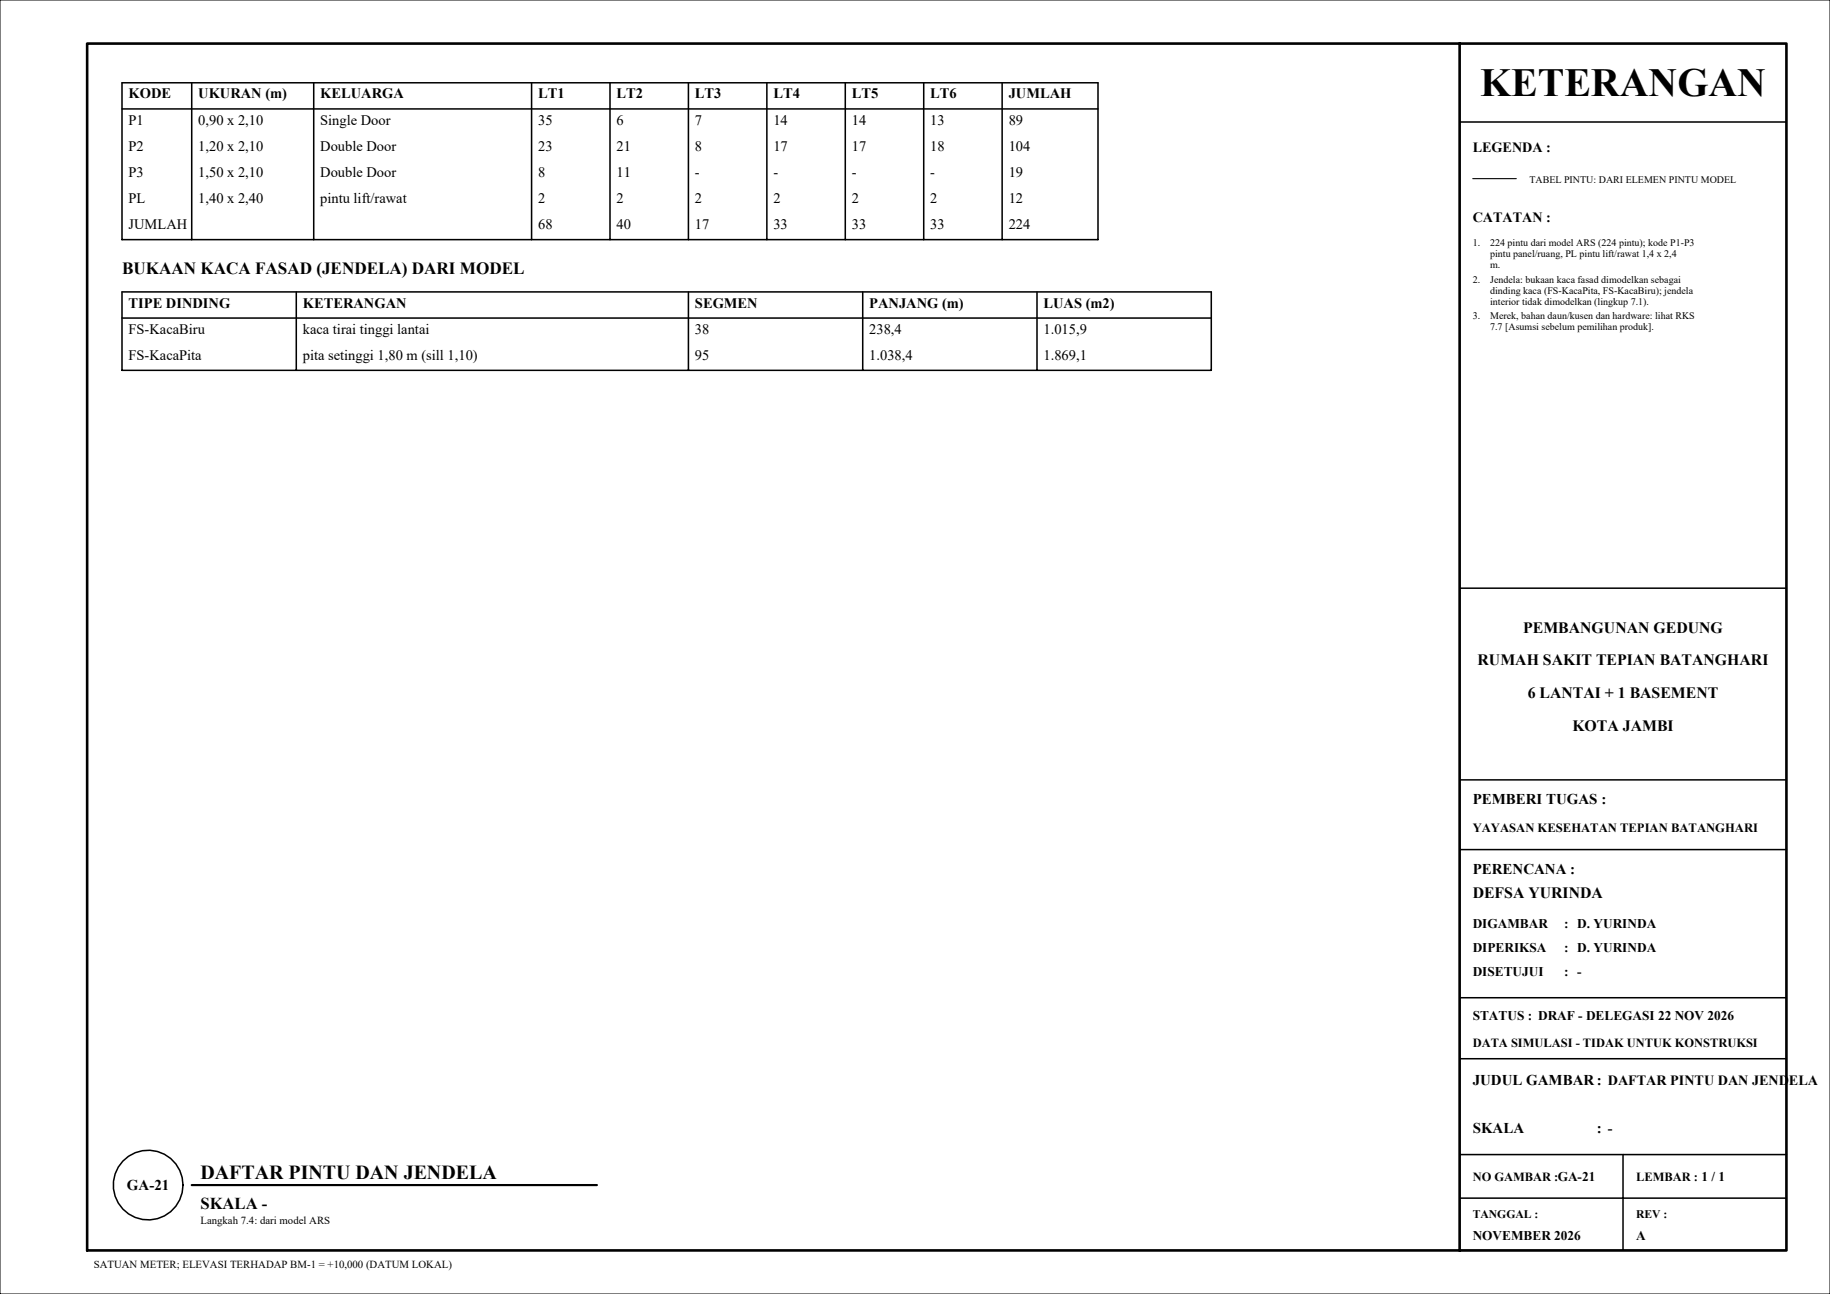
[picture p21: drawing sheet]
<svg xmlns="http://www.w3.org/2000/svg" width="420mm" height="297mm" viewBox="0 0 420 297" stroke-linecap="round" stroke-linejoin="round" font-family="sans-serif">
<defs><g id="words">
<text font-size="9.2" x="339.7" y="22">KETERANGAN</text>
<text font-size="4.6" x="46" y="270.5">DAFTAR PINTU DAN JENDELA</text>
<text font-size="3.9" x="28" y="63">BUKAAN KACA FASAD (JENDELA) DARI MODEL</text>
<text font-size="3.8" x="46" y="277.5">SKALA -</text>
<g font-size="3.6">
<text x="349.6" y="145.2">PEMBANGUNAN GEDUNG</text>
<text x="339.1" y="152.7">RUMAH SAKIT TEPIAN BATANGHARI</text>
<text x="350.6" y="160.2">6 LANTAI + 1 BASEMENT</text>
<text x="360.9" y="167.7">KOTA JAMBI</text>
<text x="338" y="206">DEFSA YURINDA</text>
</g>
<g font-size="3.4">
<text x="338" y="184.5">PEMBERI TUGAS :</text>
<text x="338" y="200.5">PERENCANA :</text>
<text x="338" y="249">JUDUL GAMBAR: DAFTAR PINTU DAN JEND</text>
<text x="338" y="260">SKALA</text>
<text x="366.5" y="260">: -</text>
<text x="29.1" y="273.1">GA-21</text>
</g>
<g font-size="3.3">
<text x="29.5" y="22.6">KODE</text>
<text x="45.5" y="22.6">UKURAN (m)</text>
<text x="73.5" y="22.6">KELUARGA</text>
<text x="123.5" y="22.6">LT1</text>
<text x="141.5" y="22.6">LT2</text>
<text x="159.5" y="22.6">LT3</text>
<text x="177.5" y="22.6">LT4</text>
<text x="195.5" y="22.6">LT5</text>
<text x="213.5" y="22.6">LT6</text>
<text x="231.5" y="22.6">JUMLAH</text>
<text x="29.5" y="28.6">P1</text>
<text x="45.5" y="28.6">0,90 x 2,10</text>
<text x="73.5" y="28.6">Single Door</text>
<text x="123.5" y="28.6">35</text>
<text x="141.5" y="28.6">6</text>
<text x="159.5" y="28.6">7</text>
<text x="177.5" y="28.6">14</text>
<text x="195.5" y="28.6">14</text>
<text x="213.5" y="28.6">13</text>
<text x="231.5" y="28.6">89</text>
<text x="29.5" y="34.6">P2</text>
<text x="45.5" y="34.6">1,20 x 2,10</text>
<text x="73.5" y="34.6">Double Door</text>
<text x="123.5" y="34.6">23</text>
<text x="141.5" y="34.6">21</text>
<text x="159.5" y="34.6">8</text>
<text x="177.5" y="34.6">17</text>
<text x="195.5" y="34.6">17</text>
<text x="213.5" y="34.6">18</text>
<text x="231.5" y="34.6">104</text>
<text x="29.5" y="40.6">P3</text>
<text x="45.5" y="40.6">1,50 x 2,10</text>
<text x="73.5" y="40.6">Double Door</text>
<text x="123.5" y="40.6">8</text>
<text x="141.5" y="40.6">11</text>
<text x="159.5" y="40.6">-</text>
<text x="177.5" y="40.6">-</text>
<text x="195.5" y="40.6">-</text>
<text x="213.5" y="40.6">-</text>
<text x="231.5" y="40.6">19</text>
<text x="29.5" y="46.6">PL</text>
<text x="45.5" y="46.6">1,40 x 2,40</text>
<text x="73.5" y="46.6">pintu lift/rawat</text>
<text x="123.5" y="46.6">2</text>
<text x="141.5" y="46.6">2</text>
<text x="159.5" y="46.6">2</text>
<text x="177.5" y="46.6">2</text>
<text x="195.5" y="46.6">2</text>
<text x="213.5" y="46.6">2</text>
<text x="231.5" y="46.6">12</text>
<text x="29.5" y="52.6">JUMLAH</text>
<text x="123.5" y="52.6">68</text>
<text x="141.5" y="52.6">40</text>
<text x="159.5" y="52.6">17</text>
<text x="177.5" y="52.6">33</text>
<text x="195.5" y="52.6">33</text>
<text x="213.5" y="52.6">33</text>
<text x="231.5" y="52.6">224</text>
<text x="29.5" y="70.6">TIPE DINDING</text>
<text x="69.5" y="70.6">KETERANGAN</text>
<text x="159.5" y="70.6">SEGMEN</text>
<text x="199.5" y="70.6">PANJANG (m)</text>
<text x="239.5" y="70.6">LUAS (m2)</text>
<text x="29.5" y="76.6">FS-KacaBiru</text>
<text x="69.5" y="76.6">kaca tirai tinggi lantai</text>
<text x="159.5" y="76.6">38</text>
<text x="199.5" y="76.6">238,4</text>
<text x="239.5" y="76.6">1.015,9</text>
<text x="29.5" y="82.6">FS-KacaPita</text>
<text x="69.5" y="82.6">pita setinggi 1,80 m (sill 1,10)</text>
<text x="159.5" y="82.6">95</text>
<text x="199.5" y="82.6">1.038,4</text>
<text x="239.5" y="82.6">1.869,1</text>
</g>
<g font-size="3.2">
<text x="338" y="35">LEGENDA :</text>
<text x="338" y="51">CATATAN :</text>
<text x="410.6" y="249">ELA</text>
</g>
<g font-size="3.1">
<text x="338" y="213">DIGAMBAR</text>
<text x="359" y="213">: D. YURINDA</text>
<text x="338" y="218.5">DIPERIKSA</text>
<text x="359" y="218.5">: D. YURINDA</text>
<text x="338" y="224">DISETUJUI</text>
<text x="359" y="224">: -</text>
<text x="338" y="234">STATUS : DRAF - DELEGASI 22 NOV 2026</text>
<text x="338" y="284.5">NOVEMBER 2026</text>
<text x="375.5" y="284.5">A</text>
</g>
<g font-size="2.9">
<text x="338" y="191">YAYASAN KESEHATAN TEPIAN BATANGHARI</text>
<text x="338" y="240.2">DATA SIMULASI - TIDAK UNTUK KONSTRUKSI</text>
<text x="338" y="271">NO GAMBAR :GA-21</text>
<text x="375.5" y="271">LEMBAR : 1 / 1</text>
</g>
<g font-size="2.7">
<text x="338" y="279.5">TANGGAL :</text>
<text x="375.5" y="279.5">REV :</text>
</g>
<g font-size="2.5">
<text x="46" y="281">Langkah 7.4: dari model ARS</text>
<text x="21.5" y="291">SATUAN METER; ELEVASI TERHADAP BM-1 = +10,000 (DATUM LOKAL)</text>
</g>
<g font-size="2.3">
<text x="351" y="41.9">TABEL PINTU: DARI ELEMEN PINTU MODEL</text>
<text x="338" y="56.5">1.</text>
<text x="342" y="56.5">224 pintu dari model ARS (224 pintu); kode P1-P3</text>
<text x="342" y="59">pintu panel/ruang, PL pintu lift/rawat 1,4 x 2,4</text>
<text x="338" y="64.9">2.</text>
<text x="342" y="61.5">m.</text>
<text x="342" y="64.9">Jendela: bukaan kaca fasad dimodelkan sebagai</text>
<text x="342" y="67.4">dinding kaca (FS-KacaPita, FS-KacaBiru); jendela</text>
<text x="342" y="69.9">interior tidak dimodelkan (lingkup 7.1).</text>
<text x="338" y="73.3">3.</text>
<text x="342" y="73.3">Merek, bahan daun/kusen dan hardware: lihat RKS</text>
<text x="342" y="75.8">7.7 [Asumsi sebelum pemilihan produk].</text>
</g>
</g></defs>
<!-- layer: KOP -->
<path d="M0 0h420v297h-420z" fill="none" stroke="#000" stroke-width=".23"/>
<path d="M20 10h390v277h-390zM335 10v277" fill="none" stroke="#000" stroke-width=".6"/>
<path d="M335 28h75M335 135h75M335 179h75M335 195h75M335 229h75M335 243h75M335 265h75M335 275h75M372.5 265v22M335 287h75" fill="none" stroke="#000" stroke-width=".35"/>
<!-- layer: KERTAS-TEKS -->
<g fill="none" stroke="#000" stroke-width=".35">
<path d="M28 19h224v36h-224zM44 19v36M72 19v36M122 19v36M140 19v36M158 19v36M176 19v36M194 19v36M212 19v36M230 19v36M28 25h224M28 67h250v18h-250z"/>
<path d="M28 73h250M68 67v18M158 67v18M198 67v18M238 67v18"/>
<circle cx="34" cy="272" r="8"/>
</g>
<path d="M44 272h93" fill="none" stroke="#000" stroke-width=".5"/>
<path d="M338 41h10" fill="none" stroke="#000" stroke-width=".25"/>
<use href="#words"/>
</svg>
